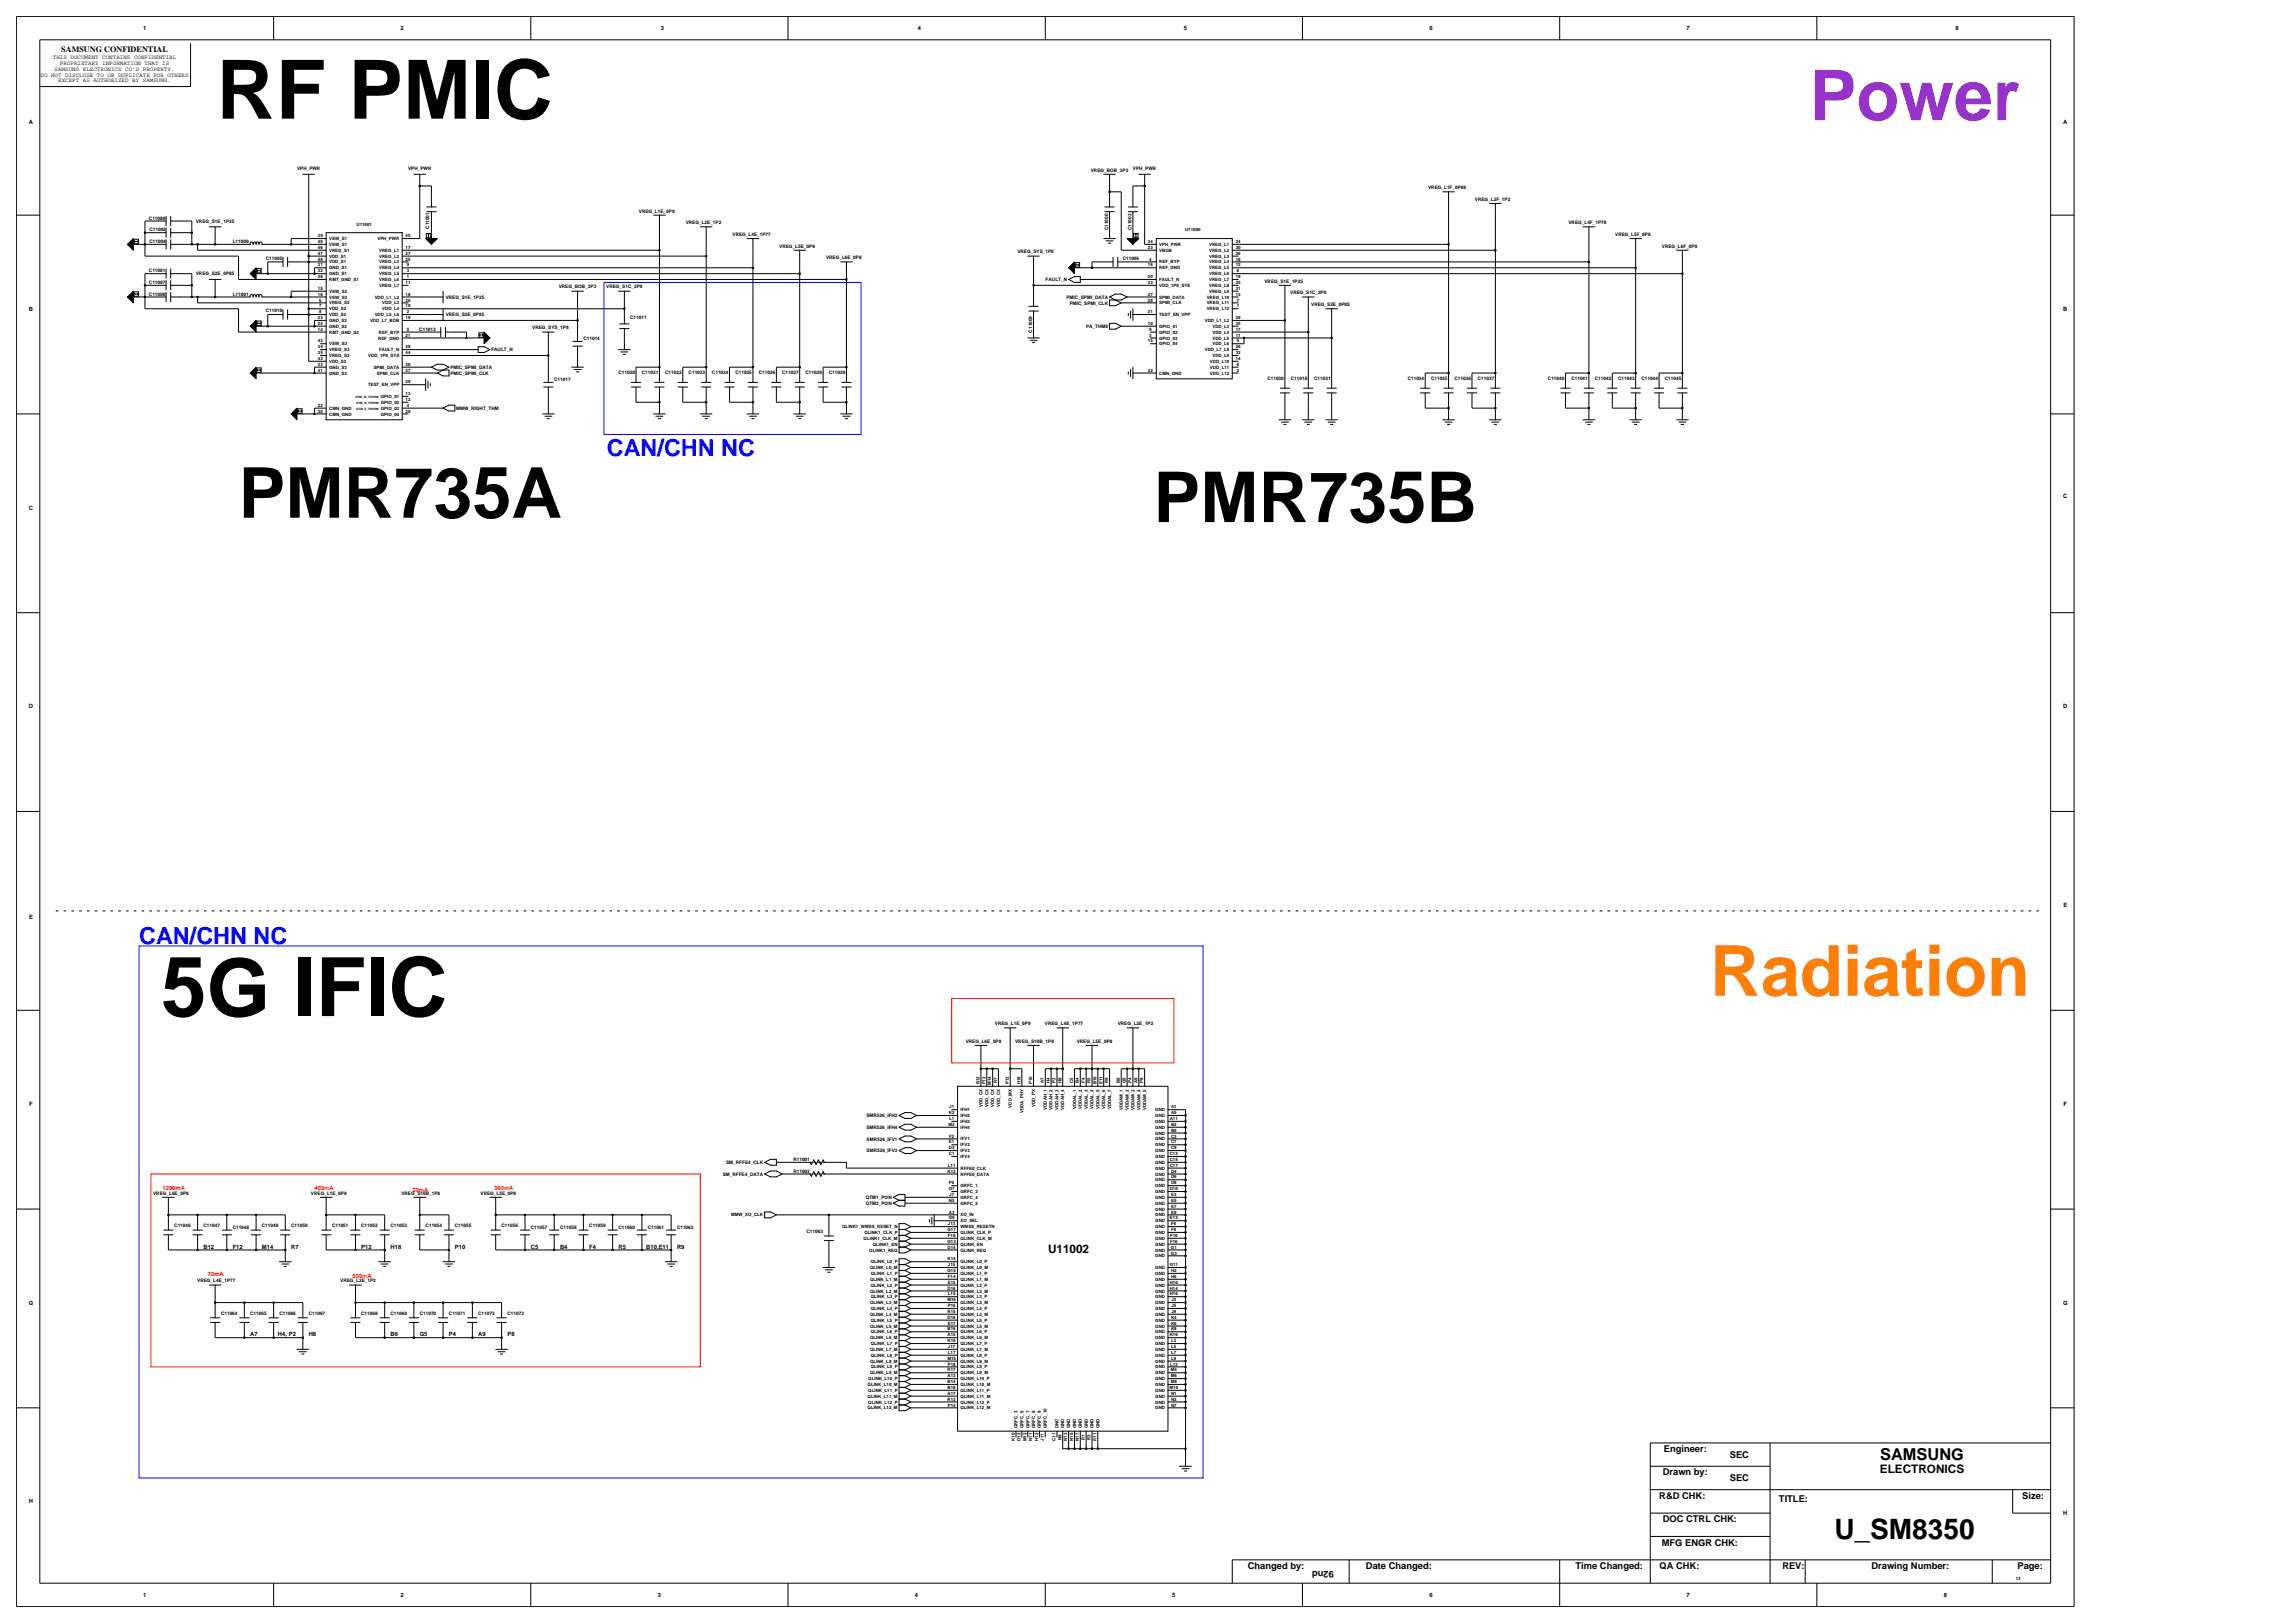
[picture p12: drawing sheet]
<svg xmlns="http://www.w3.org/2000/svg" width="420mm" height="297mm" viewBox="0 0 420 297" stroke-linecap="round" stroke-linejoin="round" font-family="sans-serif">
<defs><g id="words">
<g font-size="15">
<text x="39.6" y="21.7">RF PMIC</text>
<text x="29.5" y="185.9">5G IFIC</text>
</g>
<text font-size="12.8" fill="#9932cc" x="331.2" y="22">Power</text>
<g font-size="12.8">
<text x="43.7" y="94.7">PMR735A</text>
<text x="211.1" y="95.5">PMR735B</text>
</g>
<text font-size="12.8" fill="#ff7f00" x="313" y="182.2">Radiation</text>
<text font-size="5.1" x="335.7" y="281.7">U_SM8350</text>
<g font-size="4.3" fill="#00f">
<text x="111.1" y="83.5">CAN/CHN NC</text>
<text x="25.5" y="172.8">CAN/CHN NC</text>
</g>
<text font-size="3" x="344.1" y="267.2">SAMSUNG</text>
<g font-size="2.2">
<text x="191.8" y="229.2">U11002</text>
<text x="344" y="269.6">ELECTRONICS</text>
</g>
<g font-size="1.7">
<text x="304.3" y="270">Drawn by:</text>
<text x="304.5" y="265.7">Engineer:</text>
<text x="316.6" y="266.8">SEC</text>
<text x="303.7" y="274.3">R&amp;D CHK:</text>
<text x="316.6" y="271.1">SEC</text>
<text x="325.6" y="274.8">TITLE:</text>
<text x="370.1" y="274.3">Size:</text>
<text x="304.3" y="278.6">DOC CTRL CHK:</text>
<text x="228.4" y="287.1">Changed by:</text>
<text x="244.1" y="287.5" transform="rotate(-180 244.1 287.5)">92nd</text>
<text x="250" y="287.1">Date Changed:</text>
<text x="288.3" y="287.1">Time Changed:</text>
<text x="303.7" y="287.1">QA CHK:</text>
<text x="304.1" y="282.8">MFG ENGR CHK:</text>
<text x="326.2" y="287.1">REV:</text>
<text x="342.5" y="287.1">Drawing Number:</text>
<text x="369.2" y="287.1">Page:</text>
</g>
<text font-size="1.5" x="11.2" y="9.5">SAMSUNG CONFIDENTIAL</text>
<g font-size="1.1">
<text x="26.2" y="5.5">1</text>
<text x="73.3" y="5.5">2</text>
<text x="120.9" y="5.5">3</text>
<text x="168" y="5.5">4</text>
<text x="216.7" y="5.5">5</text>
<text x="261.6" y="5.5">6</text>
<text x="308.7" y="5.5">7</text>
<text x="357.9" y="5.5">8</text>
<text x="9.7" y="10.8">THIS DOCUMENT CONTAINS CONFIDENTIAL</text>
<text x="11" y="11.9">PROPRIETARY INFORMATION THAT IS</text>
<text x="7.4" y="14">DO NOT DISCLOSE TO OR DUPLICATE FOR OTHERS</text>
<text x="10" y="12.9">SAMSUNG ELECTRONICS CO'S PROPERTY.</text>
<text x="10.6" y="15.1">EXCEPT AS AUTHORIZED BY SAMSUNG.</text>
<text x="5.3" y="22.6">A</text>
<text x="377.6" y="22.6">A</text>
<text x="5.3" y="56.9">B</text>
<text x="377.6" y="56.9">B</text>
<text x="5.3" y="93.3">C</text>
<text x="377.6" y="91.1">C</text>
<text x="5.3" y="129.6">D</text>
<text x="377.6" y="129.6">D</text>
<text x="377.6" y="166">E</text>
<text x="5.3" y="168.1">E</text>
<text x="5.4" y="202.4">F</text>
<text x="377.6" y="202.4">F</text>
<text x="37.2" y="228.5">B12</text>
<text x="42.6" y="228.5">F12</text>
<text x="47.9" y="228.5">M14</text>
<text x="53.3" y="228.5">R7</text>
<text x="66.1" y="228.5">P12</text>
<text x="71.5" y="228.5">H18</text>
<text x="83.2" y="228.5">P10</text>
<text x="97.1" y="228.5">C5</text>
<text x="102.5" y="228.5">B4</text>
<text x="107.8" y="228.5">F4</text>
<text x="113.2" y="228.5">R5</text>
<text x="118.3" y="228.5">B10,E11</text>
<text x="123.9" y="228.5">R9</text>
<text x="5.3" y="238.7">G</text>
<text x="377.5" y="238.7">G</text>
<text x="45.8" y="244.5">A7</text>
<text x="50.9" y="244.5">H4, P2</text>
<text x="56.5" y="244.5">H8</text>
<text x="71.5" y="244.5">B6</text>
<text x="76.8" y="244.5">G5</text>
<text x="82.2" y="244.5">P4</text>
<text x="87.5" y="244.5">A9</text>
<text x="92.9" y="244.5">P8</text>
<text x="5.3" y="275.1">H</text>
<text x="377.6" y="277.3">H</text>
<text x="26.2" y="292.2">1</text>
<text x="73.3" y="292.2">2</text>
<text x="120.4" y="292.2">3</text>
<text x="167.4" y="292.2">4</text>
<text x="214.5" y="292.2">5</text>
<text x="261.6" y="292.2">6</text>
<text x="308.7" y="292.2">7</text>
<text x="355.7" y="292.2">8</text>
</g>
<g font-size="1.1" fill="#f00">
<text x="29.7" y="217.8">1200mA</text>
<text x="57.6" y="217.8">400mA</text>
<text x="75.5" y="218">20mA</text>
<text x="90.5" y="217.8">300mA</text>
<text x="38" y="233.5">70mA</text>
<text x="64.5" y="233.8">590mA</text>
</g>
<g font-size=".9">
<text x="54.4" y="31.1">VPH_PWR</text>
<text x="74.7" y="31.1">VPH_PWR</text>
<text x="199.6" y="31.4">VREG_BOB_3P3</text>
<text x="207.3" y="31.1">VPH_PWR</text>
<text x="261.4" y="34.6">VREG_L1F_0P88</text>
<text x="27.3" y="40.2">C11080</text>
<text x="35.8" y="40.8">VREG_S1E_1P25</text>
<text x="78.5" y="41.9" transform="rotate(-90 78.5 41.9)">C11001</text>
<text x="116.9" y="38.9">VREG_L1E_0P9</text>
<text x="125.5" y="41">VREG_L2E_1P2</text>
<text x="269.9" y="36.7">VREG_L2F_1P2</text>
<text x="287" y="41">VREG_L4F_1P78</text>
<text x="27.3" y="44.4">C11004</text>
<text x="27.3" y="42.3">C11002</text>
<text x="42.6" y="44.4">L11000</text>
<text x="48.7" y="47.5">C11005</text>
<text x="134.1" y="43.2">VREG_L4E_1P77</text>
<text x="142.6" y="45.3">VREG_L5E_0P8</text>
<text x="151.2" y="47.4">VREG_L6E_0P8</text>
<text x="186.2" y="46.4">VREG_SYS_1P8</text>
<text x="202.8" y="42.1" transform="rotate(-90 202.8 42.1)">C11000</text>
<text x="205.5" y="47.7">C11006</text>
<text x="207.1" y="42.1" transform="rotate(-90 207.1 42.1)">C11003</text>
<text x="295.6" y="43.2">VREG_L5F_0P8</text>
<text x="304.1" y="45.3">VREG_L6F_0P8</text>
<text x="27.3" y="51.9">C11007</text>
<text x="27.3" y="49.8">C11081</text>
<text x="35.8" y="50.4">VREG_S2E_0P85</text>
<text x="102.3" y="52.8">VREG_BOB_3P3</text>
<text x="111" y="52.8">VREG_S1C_2P0</text>
<text x="191.4" y="51.4">FAULT_N</text>
<text x="231.4" y="51.7">VREG_S1E_1P25</text>
<text x="236.1" y="53.9">VREG_S1C_2P0</text>
<text x="27.3" y="54.1">C11008</text>
<text x="42.6" y="54.1">L11001</text>
<text x="48.7" y="57.1">C11010</text>
<text x="81.6" y="57.9">VREG_S2E_0P85</text>
<text x="81.6" y="54.7">VREG_S1E_1P25</text>
<text x="115.3" y="58.4">C11011</text>
<text x="195.2" y="54.7">PMIC_SPMI_DATA</text>
<text x="195.8" y="55.7">PMIC_SPMI_CLK</text>
<text x="240" y="56">VREG_S2E_0P85</text>
<text x="76.7" y="60.5">C11013</text>
<text x="89.9" y="64.3">FAULT_N</text>
<text x="97.4" y="60.3">VREG_SYS_1P8</text>
<text x="106.8" y="62.2">C11014</text>
<text x="188.9" y="60.8" transform="rotate(-90 188.9 60.8)">C11009</text>
<text x="198.8" y="60">PA_THM0</text>
<text x="82.4" y="67.5">PMIC_SPMI_DATA</text>
<text x="82.4" y="68.6">PMIC_SPMI_CLK</text>
<text x="101.4" y="69.7">C11017</text>
<text x="113.2" y="68.5">C11020</text>
<text x="117.5" y="68.5">C11021</text>
<text x="121.7" y="68.5">C11022</text>
<text x="126" y="68.5">C11023</text>
<text x="130.3" y="68.5">C11024</text>
<text x="134.6" y="68.5">C11025</text>
<text x="138.9" y="68.5">C11026</text>
<text x="143.1" y="68.5">C11027</text>
<text x="147.4" y="68.5">C11028</text>
<text x="151.7" y="68.5">C11029</text>
<text x="231.9" y="69.6">C11030</text>
<text x="236.2" y="69.6">C11018</text>
<text x="240.5" y="69.6">C11031</text>
<text x="257.6" y="69.6">C11034</text>
<text x="261.9" y="69.6">C11035</text>
<text x="266.2" y="69.6">C11036</text>
<text x="270.5" y="69.6">C11037</text>
<text x="283.3" y="69.6">C11040</text>
<text x="287.6" y="69.6">C11041</text>
<text x="291.9" y="69.6">C11042</text>
<text x="296.1" y="69.6">C11043</text>
<text x="300.4" y="69.6">C11044</text>
<text x="304.7" y="69.6">C11045</text>
<text x="83.5" y="75">MMW_RIGHT_THM</text>
<text x="176.7" y="190.8">VREG_L6E_0P8</text>
<text x="182.1" y="187.6">VREG_L1E_0P9</text>
<text x="185.8" y="190.8">VREG_S10B_1P8</text>
<text x="191.2" y="187.6">VREG_L4E_1P77</text>
<text x="197.1" y="190.8">VREG_L5E_0P8</text>
<text x="204.6" y="187.6">VREG_L2E_1P2</text>
<text x="158.6" y="206.6">SMR526_IFH4</text>
<text x="158.6" y="204.4">SMR526_IFH2</text>
<text x="158.6" y="208.7">SMR526_IFV1</text>
<text x="132.3" y="215.1">SM_RFFE4_DATA</text>
<text x="132.9" y="213">SM_RFFE4_CLK</text>
<text x="145.2" y="214.6">R11002</text>
<text x="145.2" y="212.4">R11001</text>
<text x="158.6" y="210.8">SMR526_IFV3</text>
<text x="28" y="218.6">VREG_L6E_0P8</text>
<text x="56.9" y="218.6">VREG_L1E_0P9</text>
<text x="73.4" y="218.6">VREG_S10B_1P8</text>
<text x="87.9" y="218.6">VREG_L5E_0P8</text>
<text x="158.4" y="220.5">QTM2_PON</text>
<text x="158.4" y="219.4">QTM1_PON</text>
<text x="31.9" y="224.5">C11046</text>
<text x="37.2" y="224.5">C11047</text>
<text x="42.6" y="224.8">C11048</text>
<text x="47.9" y="224.5">C11049</text>
<text x="53.3" y="224.5">C11050</text>
<text x="60.8" y="224.5">C11051</text>
<text x="66.1" y="224.5">C11052</text>
<text x="71.5" y="224.5">C11053</text>
<text x="77.9" y="224.5">C11054</text>
<text x="83.2" y="224.5">C11055</text>
<text x="91.8" y="224.5">C11056</text>
<text x="97.1" y="224.8">C11057</text>
<text x="102.5" y="224.8">C11058</text>
<text x="107.8" y="224.5">C11059</text>
<text x="113.2" y="224.8">C11060</text>
<text x="118.5" y="224.8">C11061</text>
<text x="123.9" y="224.8">C11062</text>
<text x="147.6" y="225.6">C11063</text>
<text x="36.1" y="234.7">VREG_L4E_1P77</text>
<text x="62.3" y="234.7">VREG_L2E_1P2</text>
<text x="40.4" y="240.6">C11064</text>
<text x="45.8" y="240.6">C11065</text>
<text x="51.1" y="240.6">C11066</text>
<text x="56.5" y="240.6">C11067</text>
<text x="66.1" y="240.6">C11068</text>
<text x="71.5" y="240.6">C11069</text>
<text x="76.8" y="240.6">C11070</text>
<text x="82.2" y="240.6">C11071</text>
<text x="87.5" y="240.6">C11072</text>
<text x="92.9" y="240.6">C11073</text>
</g>
<g font-size=".8">
<text x="65.2" y="41.3">U11001</text>
<text x="58.2" y="45.6">46</text>
<text x="58.2" y="46.6">47</text>
<text x="58.2" y="47.7">48</text>
<text x="58.2" y="43.4">39</text>
<text x="58.2" y="44.5">40</text>
<text x="60.2" y="47.2">VDD_S1</text>
<text x="60.2" y="45">VSW_S1</text>
<text x="60.2" y="46.1">VREG_S1</text>
<text x="60.2" y="43.9">VSW_S1</text>
<text x="69.1" y="43.9">VPH_PWR</text>
<text x="69.4" y="47.2">VREG_L2</text>
<text x="69.4" y="46.1">VREG_L1</text>
<text x="74.2" y="43.4">45</text>
<text x="74.2" y="47.7">25</text>
<text x="74.2" y="46.6">27</text>
<text x="74.2" y="45.6">17</text>
<text x="210.1" y="44.5">34</text>
<text x="210.1" y="45.6">23</text>
<text x="210.3" y="47.7">4</text>
<text x="212.1" y="45">VPH_PWR</text>
<text x="212.1" y="46.1">VBOB</text>
<text x="216.9" y="42.3">U11000</text>
<text x="221.3" y="47.2">VREG_L3</text>
<text x="221.3" y="46.1">VREG_L2</text>
<text x="221.3" y="45">VREG_L1</text>
<text x="226.1" y="46.6">36</text>
<text x="226.1" y="45.6">30</text>
<text x="226.1" y="47.7">18</text>
<text x="226.1" y="44.5">24</text>
<text x="58.2" y="48.8">31</text>
<text x="58.2" y="49.8">32</text>
<text x="58.2" y="50.9">38</text>
<text x="58.2" y="53">15</text>
<text x="60.2" y="48.2">VDD_S1</text>
<text x="60.2" y="50.4">GND_S1</text>
<text x="60.2" y="51.4">RMT_GND_S1</text>
<text x="60.2" y="49.3">GND_S1</text>
<text x="60.2" y="53.6">VSW_S2</text>
<text x="69.4" y="49.3">VREG_L4</text>
<text x="69.4" y="48.2">VREG_L3</text>
<text x="69.4" y="50.4">VREG_L5</text>
<text x="69.4" y="52.5">VREG_L7</text>
<text x="69.4" y="51.4">VREG_L6</text>
<text x="74.2" y="52">11</text>
<text x="74.5" y="48.8">9</text>
<text x="74.5" y="49.8">3</text>
<text x="74.5" y="50.9">1</text>
<text x="210.1" y="52">33</text>
<text x="210.1" y="50.9">20</text>
<text x="210.1" y="48.8">16</text>
<text x="212.1" y="52.5">VDD_1P8_SYS</text>
<text x="212.1" y="48.2">REF_BYP</text>
<text x="212.1" y="51.4">FAULT_N</text>
<text x="212.1" y="49.3">REF_GND</text>
<text x="221.3" y="50.4">VREG_L6</text>
<text x="221.3" y="52.5">VREG_L8</text>
<text x="221.3" y="53.6">VREG_L9</text>
<text x="221.3" y="48.2">VREG_L4</text>
<text x="221.3" y="51.4">VREG_L7</text>
<text x="221.3" y="49.3">VREG_L5</text>
<text x="226.1" y="52">25</text>
<text x="226.1" y="53">31</text>
<text x="226.1" y="50.9">19</text>
<text x="226.1" y="48.8">12</text>
<text x="226.4" y="49.8">6</text>
<text x="58.2" y="59.5">24</text>
<text x="58.2" y="58.4">23</text>
<text x="58.2" y="54.1">16</text>
<text x="58.4" y="55.2">6</text>
<text x="58.4" y="56.2">7</text>
<text x="58.4" y="57.3">8</text>
<text x="60.2" y="55.7">VREG_S2</text>
<text x="60.2" y="56.8">VDD_S2</text>
<text x="60.2" y="57.8">VDD_S2</text>
<text x="60.2" y="58.9">GND_S2</text>
<text x="60.2" y="60">GND_S2</text>
<text x="60.2" y="54.6">VSW_S2</text>
<text x="67.7" y="58.9">VDD_L7_BOB</text>
<text x="68.6" y="54.6">VDD_L1_L2</text>
<text x="68.6" y="57.8">VDD_L5_L6</text>
<text x="70" y="55.7">VDD_L3</text>
<text x="70" y="56.8">VDD_L4</text>
<text x="74.2" y="55.2">26</text>
<text x="74.2" y="54.1">18</text>
<text x="74.2" y="58.4">19</text>
<text x="74.2" y="56.2">10</text>
<text x="74.5" y="57.3">2</text>
<text x="210.1" y="54.1">27</text>
<text x="210.1" y="55.2">28</text>
<text x="210.1" y="57.3">21</text>
<text x="210.1" y="59.5">10</text>
<text x="212.1" y="54.6">SPMI_DATA</text>
<text x="212.1" y="55.7">SPMI_CLK</text>
<text x="212.1" y="57.8">TEST_EN_VPP</text>
<text x="212.1" y="60">GPIO_01</text>
<text x="220.5" y="58.9">VDD_L1_L2</text>
<text x="220.8" y="55.7">VREG_L11</text>
<text x="220.8" y="54.6">VREG_L10</text>
<text x="220.8" y="56.8">VREG_L12</text>
<text x="221.9" y="60">VDD_L3</text>
<text x="226.1" y="59.5">35</text>
<text x="226.1" y="58.4">29</text>
<text x="226.1" y="54.1">13</text>
<text x="226.4" y="55.2">7</text>
<text x="226.4" y="56.2">1</text>
<text x="58.2" y="62.7">42</text>
<text x="58.2" y="65.9">43</text>
<text x="58.2" y="63.7">34</text>
<text x="58.2" y="64.8">35</text>
<text x="58.2" y="60.5">14</text>
<text x="60.2" y="63.2">VSW_S3</text>
<text x="60.2" y="64.3">VREG_S3</text>
<text x="60.2" y="65.3">VREG_S3</text>
<text x="60.2" y="61.1">RMT_GND_S2</text>
<text x="67.4" y="65.3">VDD_1P8_SYS</text>
<text x="69.2" y="62.1">REF_GND</text>
<text x="69.3" y="61.1">REF_BYP</text>
<text x="69.4" y="64.3">FAULT_N</text>
<text x="74.2" y="64.8">44</text>
<text x="74.2" y="63.7">28</text>
<text x="74.2" y="61.6">21</text>
<text x="74.5" y="60.5">5</text>
<text x="210.1" y="62.7">15</text>
<text x="210.3" y="60.5">9</text>
<text x="210.3" y="61.6">3</text>
<text x="212.1" y="61.1">GPIO_02</text>
<text x="212.1" y="62.1">GPIO_03</text>
<text x="212.1" y="63.2">GPIO_04</text>
<text x="220.5" y="64.3">VDD_L7_L8</text>
<text x="221.9" y="65.3">VDD_L9</text>
<text x="221.9" y="63.2">VDD_L6</text>
<text x="221.9" y="62.1">VDD_L5</text>
<text x="221.9" y="61.1">VDD_L4</text>
<text x="226.1" y="64.8">32</text>
<text x="226.1" y="63.7">26</text>
<text x="226.1" y="61.6">11</text>
<text x="226.1" y="65.9">14</text>
<text x="226.1" y="60.5">17</text>
<text x="226.4" y="62.7">5</text>
<text x="58.2" y="68">41</text>
<text x="58.2" y="66.9">33</text>
<text x="60.2" y="68.6">GND_S3</text>
<text x="60.2" y="66.4">VDD_S3</text>
<text x="60.2" y="67.5">GND_S3</text>
<text x="67.4" y="70.7">TEST_EN_VPP</text>
<text x="68.4" y="67.5">SPMI_DATA</text>
<text x="69" y="68.6">SPMI_CLK</text>
<text x="74.2" y="66.9">36</text>
<text x="74.2" y="68">37</text>
<text x="74.2" y="70.2">29</text>
<text x="210.1" y="68">22</text>
<text x="212.1" y="68.6">CMN_GND</text>
<text x="221.4" y="67.5">VDD_L11</text>
<text x="221.4" y="68.6">VDD_L12</text>
<text x="221.4" y="66.4">VDD_L10</text>
<text x="226.4" y="66.9">8</text>
<text x="226.4" y="68">2</text>
<text x="58.2" y="75.5">30</text>
<text x="58.2" y="74.4">22</text>
<text x="60.2" y="76">CMN_GND</text>
<text x="60.2" y="75">CMN_GND</text>
<text x="69.7" y="75">GPIO_03</text>
<text x="69.7" y="76">GPIO_04</text>
<text x="69.7" y="73.9">GPIO_02</text>
<text x="69.7" y="72.8">GPIO_01</text>
<text x="74.2" y="75.5">20</text>
<text x="74.2" y="73.4">12</text>
<text x="74.2" y="72.3">13</text>
<text x="74.5" y="74.4">4</text>
<text x="173.6" y="203.9">K2</text>
<text x="173.7" y="202.8">J1</text>
<text x="175.8" y="203.4">IFH1</text>
<text x="179.3" y="198.4" transform="rotate(-90 179.3 198.4)">B12</text>
<text x="179.8" y="202.6" transform="rotate(-90 179.8 202.6)">VDD_CX</text>
<text x="180.3" y="198.4" transform="rotate(-90 180.3 198.4)">F12</text>
<text x="180.9" y="202.6" transform="rotate(-90 180.9 202.6)">VDD_CX</text>
<text x="181.4" y="198.5" transform="rotate(-90 181.4 198.5)">M14</text>
<text x="182" y="202.6" transform="rotate(-90 182 202.6)">VDD_CX</text>
<text x="182.5" y="198.2" transform="rotate(-90 182.5 198.2)">R7</text>
<text x="183" y="202.6" transform="rotate(-90 183 202.6)">VDD_CX</text>
<text x="184.6" y="198.4" transform="rotate(-90 184.6 198.4)">P12</text>
<text x="185.2" y="202.7" transform="rotate(-90 185.2 202.7)">VDD_MX</text>
<text x="186.8" y="198.4" transform="rotate(-90 186.8 198.4)">H18</text>
<text x="187.3" y="203.7" transform="rotate(-90 187.3 203.7)">VDDA_PHY</text>
<text x="188.9" y="198.4" transform="rotate(-90 188.9 198.4)">P10</text>
<text x="189.4" y="202.5" transform="rotate(-90 189.4 202.5)">VDD_PX</text>
<text x="191" y="198.2" transform="rotate(-90 191 198.2)">A7</text>
<text x="191.6" y="203.1" transform="rotate(-90 191.6 203.1)">VDDAH_1</text>
<text x="192.1" y="198.2" transform="rotate(-90 192.1 198.2)">H4</text>
<text x="192.6" y="203.1" transform="rotate(-90 192.6 203.1)">VDDAH_2</text>
<text x="193.2" y="198.2" transform="rotate(-90 193.2 198.2)">P2</text>
<text x="193.7" y="203.1" transform="rotate(-90 193.7 203.1)">VDDAH_3</text>
<text x="194.2" y="198.2" transform="rotate(-90 194.2 198.2)">H8</text>
<text x="194.8" y="203.1" transform="rotate(-90 194.8 203.1)">VDDAH_4</text>
<text x="196.4" y="198.2" transform="rotate(-90 196.4 198.2)">C5</text>
<text x="196.9" y="203" transform="rotate(-90 196.9 203)">VDDAL_1</text>
<text x="197.5" y="198.2" transform="rotate(-90 197.5 198.2)">B4</text>
<text x="198" y="203" transform="rotate(-90 198 203)">VDDAL_2</text>
<text x="198.5" y="198.2" transform="rotate(-90 198.5 198.2)">F4</text>
<text x="199.1" y="203" transform="rotate(-90 199.1 203)">VDDAL_3</text>
<text x="199.6" y="198.2" transform="rotate(-90 199.6 198.2)">R5</text>
<text x="200.1" y="203" transform="rotate(-90 200.1 203)">VDDAL_4</text>
<text x="200.7" y="198.4" transform="rotate(-90 200.7 198.4)">B10</text>
<text x="201.2" y="203" transform="rotate(-90 201.2 203)">VDDAL_5</text>
<text x="201.7" y="198.4" transform="rotate(-90 201.7 198.4)">E11</text>
<text x="202.3" y="203" transform="rotate(-90 202.3 203)">VDDAL_6</text>
<text x="202.8" y="198.2" transform="rotate(-90 202.8 198.2)">R9</text>
<text x="203.4" y="203" transform="rotate(-90 203.4 203)">VDDAL_7</text>
<text x="205" y="198.2" transform="rotate(-90 205 198.2)">B6</text>
<text x="205.5" y="203.2" transform="rotate(-90 205.5 203.2)">VDDAM_1</text>
<text x="206" y="198.2" transform="rotate(-90 206 198.2)">G5</text>
<text x="206.6" y="203.2" transform="rotate(-90 206.6 203.2)">VDDAM_2</text>
<text x="207.1" y="198.2" transform="rotate(-90 207.1 198.2)">P4</text>
<text x="207.6" y="203.2" transform="rotate(-90 207.6 203.2)">VDDAM_3</text>
<text x="208.2" y="198.2" transform="rotate(-90 208.2 198.2)">A9</text>
<text x="208.7" y="203.2" transform="rotate(-90 208.7 203.2)">VDDAM_4</text>
<text x="209.2" y="198.2" transform="rotate(-90 209.2 198.2)">P8</text>
<text x="209.8" y="203.2" transform="rotate(-90 209.8 203.2)">VDDAM_5</text>
<text x="211.4" y="203.4">GND</text>
<text x="214.3" y="203.9">A5</text>
<text x="214.3" y="202.8">A1</text>
<text x="173.6" y="206">M2</text>
<text x="173.7" y="209.2">E1</text>
<text x="173.7" y="205">L1</text>
<text x="173.7" y="208.2">F2</text>
<text x="175.8" y="206.6">IFH4</text>
<text x="175.8" y="205.5">IFH3</text>
<text x="175.8" y="204.4">IFH2</text>
<text x="175.8" y="208.7">IFV1</text>
<text x="175.8" y="209.8">IFV2</text>
<text x="211.4" y="209.8">GND</text>
<text x="211.4" y="207.6">GND</text>
<text x="211.4" y="208.7">GND</text>
<text x="211.4" y="206.6">GND</text>
<text x="211.4" y="205.5">GND</text>
<text x="211.4" y="204.4">GND</text>
<text x="214.1" y="205">A11</text>
<text x="214.3" y="209.2">C7</text>
<text x="214.3" y="207.1">B8</text>
<text x="214.3" y="208.2">C3</text>
<text x="214.3" y="206">B2</text>
<text x="173.4" y="214.6">K12</text>
<text x="173.5" y="213.5">L11</text>
<text x="173.6" y="210.3">D2</text>
<text x="173.6" y="211.4">C1</text>
<text x="175.8" y="214">RFFE0_CLK</text>
<text x="175.8" y="215.1">RFFE0_DATA</text>
<text x="175.8" y="210.8">IFV3</text>
<text x="175.8" y="211.9">IFV4</text>
<text x="211.4" y="215.1">GND</text>
<text x="211.4" y="210.8">GND</text>
<text x="211.4" y="211.9">GND</text>
<text x="211.4" y="213">GND</text>
<text x="211.4" y="214">GND</text>
<text x="214.1" y="211.4">C13</text>
<text x="214.1" y="212.4">C15</text>
<text x="214.1" y="213.5">C17</text>
<text x="214.3" y="214.6">D4</text>
<text x="214.3" y="215.6">D6</text>
<text x="214.3" y="210.3">C9</text>
<text x="173.6" y="217.8">G7</text>
<text x="173.6" y="219.9">N5</text>
<text x="173.7" y="216.7">P6</text>
<text x="173.7" y="218.9">J7</text>
<text x="175.8" y="217.2">GRFC_1</text>
<text x="175.8" y="220.5">GRFC_5</text>
<text x="175.8" y="219.4">GRFC_4</text>
<text x="175.8" y="218.3">GRFC_2</text>
<text x="211.4" y="219.4">GND</text>
<text x="211.4" y="220.5">GND</text>
<text x="211.4" y="221.5">GND</text>
<text x="211.4" y="216.2">GND</text>
<text x="211.4" y="217.2">GND</text>
<text x="211.4" y="218.3">GND</text>
<text x="214.1" y="217.8">D10</text>
<text x="214.3" y="216.7">D8</text>
<text x="214.3" y="218.9">E3</text>
<text x="214.3" y="219.9">E5</text>
<text x="214.3" y="221">E7</text>
<text x="133.8" y="222.6">MMW_XO_CLK</text>
<text x="154.1" y="224.7">QLINK1_WMSS_RESET_N</text>
<text x="158.1" y="226.9">QLINK1_CLK_M</text>
<text x="158.2" y="225.8">QLINK1_CLK_P</text>
<text x="159.7" y="228">QLINK1_EN</text>
<text x="173.4" y="225.3">G17</text>
<text x="173.4" y="227.4">G13</text>
<text x="173.5" y="226.4">F18</text>
<text x="173.5" y="224.2">J13</text>
<text x="173.6" y="223.1">G9</text>
<text x="173.6" y="222.1">A3</text>
<text x="175.8" y="224.7">WMSS_RESETN</text>
<text x="175.8" y="225.8">QLINK_CLK_P</text>
<text x="175.8" y="223.7">XO_SEL</text>
<text x="175.8" y="226.9">QLINK_CLK_M</text>
<text x="175.8" y="228">QLINK_EN</text>
<text x="175.8" y="222.6">XO_IN</text>
<text x="211.4" y="224.7">GND</text>
<text x="211.4" y="225.8">GND</text>
<text x="211.4" y="222.6">GND</text>
<text x="211.4" y="226.9">GND</text>
<text x="211.4" y="228">GND</text>
<text x="211.4" y="223.7">GND</text>
<text x="214.1" y="223.1">E13</text>
<text x="214.1" y="226.4">F10</text>
<text x="214.1" y="227.4">F16</text>
<text x="214.3" y="222.1">E9</text>
<text x="214.4" y="224.2">F6</text>
<text x="214.4" y="225.3">F8</text>
<text x="159.1" y="229">QLINK1_REQ</text>
<text x="159.2" y="232.2">QLINK_L0_M</text>
<text x="159.4" y="233.3">QLINK_L1_P</text>
<text x="159.4" y="231.2">QLINK_L0_P</text>
<text x="173.4" y="232.8">G15</text>
<text x="173.4" y="230.6">K14</text>
<text x="173.4" y="228.5">D14</text>
<text x="173.5" y="233.8">F14</text>
<text x="173.5" y="231.7">J15</text>
<text x="175.8" y="231.2">QLINK_L0_P</text>
<text x="175.8" y="232.2">QLINK_L0_M</text>
<text x="175.8" y="233.3">QLINK_L1_P</text>
<text x="175.8" y="229">QLINK_REQ</text>
<text x="211.4" y="233.3">GND</text>
<text x="211.4" y="230.1">GND</text>
<text x="211.4" y="229">GND</text>
<text x="211.4" y="232.2">GND</text>
<text x="214.1" y="231.7">G11</text>
<text x="214.3" y="229.6">G3</text>
<text x="214.3" y="228.5">G1</text>
<text x="214.3" y="232.8">H2</text>
<text x="214.3" y="233.8">H6</text>
<text x="159.2" y="234.4">QLINK_L1_M</text>
<text x="159.2" y="238.6">QLINK_L3_M</text>
<text x="159.2" y="236.5">QLINK_L2_M</text>
<text x="159.4" y="239.7">QLINK_L4_P</text>
<text x="159.4" y="237.6">QLINK_L3_P</text>
<text x="159.4" y="235.4">QLINK_L2_P</text>
<text x="173.4" y="238.1">M16</text>
<text x="173.4" y="236">D16</text>
<text x="173.4" y="239.2">P16</text>
<text x="173.4" y="234.9">E15</text>
<text x="173.5" y="237">L15</text>
<text x="175.8" y="239.7">QLINK_L4_P</text>
<text x="175.8" y="238.6">QLINK_L3_M</text>
<text x="175.8" y="237.6">QLINK_L3_P</text>
<text x="175.8" y="234.4">QLINK_L1_M</text>
<text x="175.8" y="235.4">QLINK_L2_P</text>
<text x="175.8" y="236.5">QLINK_L2_M</text>
<text x="211.4" y="238.6">GND</text>
<text x="211.4" y="239.7">GND</text>
<text x="211.4" y="236.5">GND</text>
<text x="211.4" y="237.6">GND</text>
<text x="211.4" y="234.4">GND</text>
<text x="211.4" y="235.4">GND</text>
<text x="214.1" y="236">H14</text>
<text x="214.1" y="237">H16</text>
<text x="214.1" y="234.9">H10</text>
<text x="214.4" y="238.1">J3</text>
<text x="214.4" y="239.2">J5</text>
<text x="159.2" y="240.8">QLINK_L4_M</text>
<text x="159.2" y="245.1">QLINK_L6_M</text>
<text x="159.2" y="242.9">QLINK_L5_M</text>
<text x="159.4" y="244">QLINK_L6_P</text>
<text x="159.4" y="241.9">QLINK_L5_P</text>
<text x="173.4" y="240.3">R15</text>
<text x="173.4" y="245.6">K18</text>
<text x="173.4" y="241.3">D18</text>
<text x="173.4" y="243.5">B16</text>
<text x="173.4" y="244.5">A15</text>
<text x="173.4" y="242.4">E17</text>
<text x="175.8" y="240.8">QLINK_L4_M</text>
<text x="175.8" y="242.9">QLINK_L5_M</text>
<text x="175.8" y="241.9">QLINK_L5_P</text>
<text x="175.8" y="244">QLINK_L6_P</text>
<text x="175.8" y="245.1">QLINK_L6_M</text>
<text x="211.4" y="244">GND</text>
<text x="211.4" y="245.1">GND</text>
<text x="211.4" y="241.9">GND</text>
<text x="211.4" y="242.9">GND</text>
<text x="211.4" y="240.8">GND</text>
<text x="214.1" y="244.5">K16</text>
<text x="214.3" y="243.5">K8</text>
<text x="214.3" y="241.3">K4</text>
<text x="214.3" y="242.4">K6</text>
<text x="214.4" y="245.6">L3</text>
<text x="214.4" y="240.3">J9</text>
<text x="159.2" y="251.5">QLINK_L9_M</text>
<text x="159.2" y="247.2">QLINK_L7_M</text>
<text x="159.2" y="249.4">QLINK_L8_M</text>
<text x="159.4" y="250.4">QLINK_L9_P</text>
<text x="159.4" y="246.1">QLINK_L7_P</text>
<text x="159.4" y="248.3">QLINK_L8_P</text>
<text x="173.4" y="248.8">M18</text>
<text x="173.4" y="251">R17</text>
<text x="173.4" y="249.9">P18</text>
<text x="173.5" y="247.7">L17</text>
<text x="173.5" y="246.7">J17</text>
<text x="175.8" y="251.5">QLINK_L9_M</text>
<text x="175.8" y="250.4">QLINK_L9_P</text>
<text x="175.8" y="249.4">QLINK_L8_M</text>
<text x="175.8" y="248.3">QLINK_L8_P</text>
<text x="175.8" y="246.1">QLINK_L7_P</text>
<text x="175.8" y="247.2">QLINK_L7_M</text>
<text x="211.4" y="251.5">GND</text>
<text x="211.4" y="248.3">GND</text>
<text x="211.4" y="249.4">GND</text>
<text x="211.4" y="250.4">GND</text>
<text x="211.4" y="246.1">GND</text>
<text x="211.4" y="247.2">GND</text>
<text x="214.1" y="249.9">L13</text>
<text x="214.3" y="251">M4</text>
<text x="214.4" y="247.7">L7</text>
<text x="214.4" y="248.8">L9</text>
<text x="214.4" y="246.7">L5</text>
<text x="158.8" y="257.9">QLINK_L12_M</text>
<text x="158.8" y="255.8">QLINK_L11_M</text>
<text x="158.8" y="253.6">QLINK_L10_M</text>
<text x="158.9" y="256.8">QLINK_L12_P</text>
<text x="158.9" y="252.6">QLINK_L10_P</text>
<text x="158.9" y="254.7">QLINK_L11_P</text>
<text x="173.4" y="256.3">R13</text>
<text x="173.4" y="253.1">B14</text>
<text x="173.4" y="254.2">B18</text>
<text x="173.4" y="252">A13</text>
<text x="173.4" y="255.2">A17</text>
<text x="173.4" y="257.4">P14</text>
<text x="175.8" y="256.8">QLINK_L12_P</text>
<text x="175.8" y="257.9">QLINK_L12_M</text>
<text x="175.8" y="253.6">QLINK_L10_M</text>
<text x="175.8" y="254.7">QLINK_L11_P</text>
<text x="175.8" y="252.6">QLINK_L10_P</text>
<text x="175.8" y="255.8">QLINK_L11_M</text>
<text x="211.4" y="256.8">GND</text>
<text x="211.4" y="257.9">GND</text>
<text x="211.4" y="252.6">GND</text>
<text x="211.4" y="253.6">GND</text>
<text x="211.4" y="255.8">GND</text>
<text x="211.4" y="254.7">GND</text>
<text x="214" y="254.2">M10</text>
<text x="214.3" y="252">M6</text>
<text x="214.3" y="253.1">M8</text>
<text x="214.3" y="256.3">N3</text>
<text x="214.3" y="257.4">N7</text>
<text x="214.3" y="255.2">N1</text>
<text x="185.7" y="263.7" transform="rotate(-90 185.7 263.7)">K10</text>
<text x="186.2" y="261.4" transform="rotate(-90 186.2 261.4)">GRFC_3</text>
<text x="186.8" y="263.7" transform="rotate(-90 186.8 263.7)">D12</text>
<text x="187.3" y="261.4" transform="rotate(-90 187.3 261.4)">GRFC_6</text>
<text x="187.8" y="263.7" transform="rotate(-90 187.8 263.7)">M12</text>
<text x="188.4" y="261.4" transform="rotate(-90 188.4 261.4)">GRFC_7</text>
<text x="188.9" y="263.7" transform="rotate(-90 188.9 263.7)">N11</text>
<text x="189.4" y="261.4" transform="rotate(-90 189.4 261.4)">GRFC_8</text>
<text x="190" y="263.7" transform="rotate(-90 190 263.7)">H12</text>
<text x="190.5" y="261.4" transform="rotate(-90 190.5 261.4)">GRFC_9</text>
<text x="191" y="263.6" transform="rotate(-90 191 263.6)">J11</text>
<text x="191.6" y="261.4" transform="rotate(-90 191.6 261.4)">GRFC_10</text>
<text x="193.2" y="263.7" transform="rotate(-90 193.2 263.7)">C11</text>
<text x="193.7" y="261.4" transform="rotate(-90 193.7 261.4)">DNC</text>
<text x="194.2" y="263.5" transform="rotate(-90 194.2 263.5)">N9</text>
<text x="194.8" y="261.4" transform="rotate(-90 194.8 261.4)">GND</text>
<text x="195.3" y="263.7" transform="rotate(-90 195.3 263.7)">N13</text>
<text x="195.9" y="261.4" transform="rotate(-90 195.9 261.4)">GND</text>
<text x="196.4" y="263.7" transform="rotate(-90 196.4 263.7)">N15</text>
<text x="196.9" y="261.4" transform="rotate(-90 196.9 261.4)">GND</text>
<text x="197.5" y="263.7" transform="rotate(-90 197.5 263.7)">N17</text>
<text x="198" y="261.4" transform="rotate(-90 198 261.4)">GND</text>
<text x="198.5" y="263.5" transform="rotate(-90 198.5 263.5)">R1</text>
<text x="199.1" y="261.4" transform="rotate(-90 199.1 261.4)">GND</text>
<text x="199.6" y="263.5" transform="rotate(-90 199.6 263.5)">R3</text>
<text x="200.1" y="261.4" transform="rotate(-90 200.1 261.4)">GND</text>
<text x="200.7" y="263.7" transform="rotate(-90 200.7 263.7)">R11</text>
<text x="201.2" y="261.4" transform="rotate(-90 201.2 261.4)">GND</text>
<text x="368.9" y="289.2">13</text>
</g>
<g font-size=".5">
<text x="65" y="72.8">QTM_W_THERM</text>
<text x="65.2" y="73.9">QTM_N_THERM</text>
<text x="65.2" y="74.9">QTM_E_THERM</text>
</g>
</g></defs>
<!-- layer: MFD Layer /idea/tmp/Extended-Print.hanvit.kang.sheet11.mfd -->
<g fill="none" stroke="#000" stroke-width=".18">
<path d="M3 3h376.6v291h-376.6zM7.3 7.3h368v282.4h-368zM34.9 7.9v7.9h-27.6M50.1 3v4.3M97.1 3v4.3M144.2 3v4.3M191.3 3v4.3M238.4 3v4.3M285.4 3v4.3M332.5 3v4.3M3 39.4h4.3M30.4 39.6v1.7"/>
<path d="M31.2 39.6v1.7M55.4 31.9h2.2M56.5 31.9v34.2h3.2M75.7 31.9h2.2M76.8 31.9v11.8h-3.2M76.8 34h2.2v3.9M78.1 37.9h1.7M78.1 38.7h1.7M79 38.7v5M119.6 39.4h2.1M120.7 39.4v30.6M202 31.9h2.1"/>
<path d="M202.2 37.9h1.7M202.2 38.7h1.7M203.1 31.9v6M203.1 38.7v5M203.1 35.1h2.1v10.7h6.4M206.5 37.9h1.7M206.5 38.7h1.7M207.3 38.7v5M208.4 31.9h2.1M209.5 34h-2.2v3.9M209.5 31.9v12.8h2.1M264 35.1h2.2"/>
<path d="M265.1 35.1v35.9M272.6 37.2h2.1M273.7 37.2v33.8M375.3 39.4h4.3M24.4 44.7h6M24.4 54.3h6M24.5 43.8h.8v.8h-.8zM24.5 53.4h.8v.8h-.8zM24.7 44v.3M24.7 53.7v.2M24.7 44.2h.5M24.7 53.8h.5"/>
<path d="M25.2 44v.3M25.2 53.7v.2M26.5 42.6h3.9M26.5 52.2h3.9M30.4 41.7v1.7M30.4 43.9v1.7M30.4 49.2v1.7M30.4 51.3v1.8M30.4 53.5v1.7M30.4 40.4h-3.9v6.5h17.2v4.2h16M30.4 50.1h-3.9v6.4h17.2v4.3h16M31.2 42.6h3.9"/>
<path d="M31.2 41.7v1.7M31.2 43.9v1.7M31.2 49.2v1.7M31.2 51.3v1.8M31.2 53.5v1.7M31.2 52.2h3.9M31.2 50.1h3.9v4.2M31.2 40.4h3.9v4.3M36.2 44.7v1.1h23.5M36.2 54.3v1.1h23.5M38.3 51.1h2.1M38.3 41.5h2.1"/>
<path d="M39.4 41.5v3.2M39.4 51.1v3.2M46.3 54.3a.3 .3 0 0 0-.2-.4 .3 .3 0 0 0-.3 .4h-14.6M46.3 44.7a.3 .3 0 0 0-.2-.4 .3 .3 0 0 0-.3 .4h-14.6M46.3 54.3a.3 .3 0 0 1 .3-.4 .3 .3 0 0 1 .3 .4M46.3 44.7a.3 .3 0 0 1 .3-.4 .3 .3 0 0 1 .3 .4M46.9 54.3a.3 .3 0 0 1 .2-.4 .3 .3 0 0 1 .3 .4 .3 .3 0 0 1 .3-.4 .3 .3 0 0 1 .2 .4h11.8M46.9 44.7a.3 .3 0 0 1 .2-.4 .3 .3 0 0 1 .3 .4 .3 .3 0 0 1 .3-.4 .3 .3 0 0 1 .2 .4h11.8M46.9 50.1h12.8M46.9 59.7h12.8M47 49.1h.8v.8h-.8zM47 58.8h.8v.8h-.8z"/>
<path d="M47.1 49.4v.3M47.1 59v.3M47.1 49.5h.6M47.1 59.2h.6M47.7 49.4v.3M47.7 59v.3M51.8 47.9h-2.8v2.2M51.8 47.1v1.7M51.8 56.7v1.7M51.8 57.6h-2.8v2.1M52.6 47.9h7.1M52.6 47.1v1.7"/>
<path d="M52.6 56.7v1.7M52.6 57.6h7.1M56.5 46.9h3.2M56.5 56.5h3.2M59.7 42.6h13.9v34.2h-13.9zM59.7 53.3h-6.4v1M59.7 43.7h-6.4v1M59.7 49h-2.1v1.1M59.7 58.6h-2.1v1.1M73.6 54.3h7.5M73.6 47.9h1.1M73.6 51.1h81.3"/>
<path d="M73.6 52.2h1.1M73.6 50.1h72.7M73.6 57.6h7.5M73.6 45.8h47.1M73.6 46.9h55.6M73.6 49h64.2M73.6 55.4h1.1M73.6 56.5h40.7M73.6 58.6h32.1M78 42.7h.8v.8h-.8zM78.3 42.8h.2M78.3 43.4h.2"/>
<path d="M78.4 42.8v.6M80.7 59.9v1.7M81.1 53.3v2.1M81.1 56.5v2.1M81.5 59.9v1.7M104.6 53.3h2.2M105.7 53.3v9.2M113.2 53.3h2.1M113.4 59.3h1.7M114.3 53.3v6M128.2 41.5h2.1M129.2 41.5v28.5"/>
<path d="M136.7 43.7h2.2M137.8 43.7v26.3M145.3 45.8h2.1M146.3 45.8v24.2M153.8 47.9h2.2M154.9 47.9v22.1M188.1 46.9h2.1M188.3 56.1h1.7M188.3 56.9h1.7M189.1 46.9v9.2M189.1 56.9v4.9M189.1 52.2h22.5"/>
<path d="M195.6 51.1l1-.5h1.1v1.1h-1.1zM196.6 49h15M196.8 48.1h.8v.8h-.8zM196.9 48.3v.3M196.9 48.5h.5M197.4 48.3v.3M197.7 51.1h13.9M202 43.7h2.1M202.4 44.1h1.3M202.8 44.5h.5M203.1 59.2h1l1.1 .5-1.1 .5h-1zM203.7 47.9h-3.9v1.1"/>
<path d="M203.7 47.1v1.7M204.6 47.9h7M204.6 47.1v1.7M205.2 55.4h6.4M205.2 59.7h6.4M206.3 54.3l-1.1 .6h-2.1v1.1h1l1.1-.6M206.3 54.3h5.3M206.3 54.3l-1.1-.5h-1.1l-1 .5 2.1 1.1M206.5 57.3v.5M206.9 56.9v1.3M207.3 56.5v2.1M207.3 57.6h4.3"/>
<path d="M207.5 42.7h.8v.8h-.8zM207.7 42.8h.3M207.7 43.4h.3M207.9 42.8v.6M211.6 43.7h13.9v25.6h-13.9zM225.5 44.7h39.6M225.5 54.3h1.1M225.5 47.9h65.3M225.5 51.1h1.1M225.5 52.2h1.1M225.5 50.1h82.4M225.5 53.3h1.1"/>
<path d="M225.5 45.8h48.2M225.5 46.9h1.1M225.5 49h73.8M225.5 55.4h1.1M225.5 56.5h1.1M225.5 58.6h9.6M225.5 59.7h1.1M234.1 52.2h2.1M235.1 52.2v18.8M238.4 54.3h2.1M239.4 54.3v16.7M242.6 56.5h2.2"/>
<path d="M243.7 56.5v14.5M289.7 41.5h2.2M290.8 41.5v29.5M298.3 43.7h2.1M299.3 43.7v27.3M306.8 45.8h2.2M307.9 45.8v25.2M3 75.7h4.3M46.9 68.3h12.8M47 67.3h.8v.8h-.8zM47.1 67.6v.3M47.1 67.7h.6"/>
<path d="M47.7 67.6v.3M54.3 75.7h5.4M54.5 74.8h.8v.8h-.8zM54.6 75.2h.6M54.6 75.1v.2M55.2 75.1v.2M58.6 62.9h1.1M58.6 64h1.1M58.6 65.1h1.1M59.7 67.2h-2.1v1.1M59.7 74.7h-2.1v1M73.6 68.3h6.4"/>
<path d="M73.6 67.2h5.4M73.6 75.7h1.1M73.6 60.8h7.1M73.6 64h13.9M73.6 65.1h26.7M73.6 61.8h15M73.6 70.4h4.3M73.6 72.5h1.1M73.6 73.6h1.1M73.6 74.7h7.5M77.9 69.3v2.2M78.3 69.8v1.2"/>
<path d="M78.7 70.2v.4M79 67.2l1 .5h2.2v1.1h-1.1l-1.1-.5M79 67.2l1-.5h1.1l1.1 .5-2.2 1.1M81.1 74.7l1.1-.6h1v1.1h-1zM81.5 60.8h3.9v1M87.5 63.4h1.1l1.1 .6-1.1 .5h-1.1zM87.6 60.9h.8v.8h-.8zM87.8 61.2v.2M87.8 61.3h.5M88.3 61.2v.2M99.3 75.7h2.1M99.3 60.8h2.1"/>
<path d="M99.5 70.8h1.7M99.5 70h1.7M99.7 76.2h1.3M100.1 76.6h.5M100.3 60.8v9.2M100.3 70.8v4.9M104.6 67.2h2.2M104.8 62.5h1.8M104.8 63.3h1.8M105.1 67.6h1.2M105.5 68.1h.4M105.7 63.3v3.9"/>
<path d="M113.2 64h2.1M113.4 60.1h1.7M113.6 64.4h1.3M114.1 64.8h.4M114.3 60.1v3.9M115.5 70.8h1.7M115.5 70h1.7M116.4 70.8v2.8h4.3M119.6 75.7h2.1M119.8 70.8h1.7M119.8 70h1.7M120 76.2h1.3"/>
<path d="M120.5 76.6h.4M120.7 67.2h-4.3v2.8M120.7 70.8v4.9M124.1 70.8h1.7M124.1 70h1.7M125 70.8v2.8h4.2M128.2 75.7h2.1M128.4 70.8h1.7M128.4 70h1.7M128.6 76.2h1.3M129 76.6h.5M129.2 67.2h-4.2v2.8"/>
<path d="M129.2 70.8v4.9M132.7 70.8h1.7M132.7 70h1.7M133.5 70.8v2.8h4.3M136.7 75.7h2.2M136.9 70.8h1.7M136.9 70h1.7M137.2 76.2h1.2M137.6 76.6h.4M137.8 67.2h-4.3v2.8M137.8 70.8v4.9M141.2 70.8h1.7"/>
<path d="M141.2 70h1.7M142.1 70.8v2.8h4.2M145.3 75.7h2.1M145.5 70.8h1.7M145.5 70h1.7M145.7 76.2h1.3M146.1 76.6h.5M146.3 67.2h-4.2v2.8M146.3 70.8v4.9M149.8 70.8h1.7M149.8 70h1.7M150.6 70.8v2.8h4.3"/>
<path d="M153.8 75.7h2.2M154.1 70.8h1.7M154.1 70h1.7M154.3 76.2h1.3M154.7 76.6h.4M154.9 67.2h-4.3v2.8M154.9 70.8v4.9M188.1 61.8h2.1M188.5 62.3h1.3M188.9 62.7h.5M206.5 68.1v.4M206.9 67.6v1.3"/>
<path d="M207.3 67.2v2.1M207.3 68.3h4.3M210.5 60.8h1.1M210.5 62.9h1.1M210.5 61.8h1.1M225.5 68.3h1.1M225.5 67.2h1.1M225.5 60.8h13.9M225.5 64h1.1M225.5 65.1h1.1M225.5 66.1h1.1M225.5 61.8h18.2"/>
<path d="M227.7 61.8v1.1h-2.2M234.1 76.8h2.1M234.3 71.9h1.7M234.3 71h1.7M234.5 77.2h1.3M234.9 77.7h.5M235.1 71.9v4.9M238.4 76.8h2.1M238.6 71.9h1.7M238.6 71h1.7M238.8 77.2h1.3M239.2 77.7h.4"/>
<path d="M239.4 71.9v4.9M242.6 76.8h2.2M242.9 71.9h1.7M242.9 71h1.7M243.1 77.2h1.3M243.5 77.7h.4M243.7 71.9v4.9M260 71.9h1.7M260 71h1.7M260.8 71.9v2.8h4.3M264 76.8h2.2M264.2 71.9h1.8"/>
<path d="M264.2 71h1.8M264.5 77.2h1.2M264.9 77.7h.4M265.1 68.3h-4.3v2.7M265.1 71.9v4.9M268.5 71.9h1.7M268.5 71h1.7M269.4 71.9v2.8h4.3M272.6 76.8h2.1M272.8 71.9h1.7M272.8 71h1.7M273 77.2h1.3"/>
<path d="M273.4 77.7h.5M273.7 68.3h-4.3v2.7M273.7 71.9v4.9M285.6 71.9h1.8M285.6 71h1.8M286.5 71.9v2.8h4.3M289.7 76.8h2.2M289.9 71.9h1.7M289.9 71h1.7M290.1 77.2h1.3M290.6 77.7h.4M290.8 68.3h-4.3v2.7"/>
<path d="M290.8 71.9v4.9M294.2 71.9h1.7M294.2 71h1.7M295.1 71.9v2.8h4.2M298.3 76.8h2.1M298.5 71.9h1.7M298.5 71h1.7M298.7 77.2h1.3M299.1 77.7h.4M299.3 68.3h-4.2v2.7M299.3 71.9v4.9M302.8 71.9h1.7"/>
<path d="M302.8 71h1.7M303.6 71.9v2.8h4.3M306.8 76.8h2.2M307 71.9h1.8M307 71h1.8M307.3 77.2h1.2M307.7 77.7h.4M307.9 68.3h-4.3v2.7M307.9 71.9v4.9M375.3 75.7h4.3M3 112.1h4.3M375.3 112.1h4.3"/>
<path d="M3 148.5h4.3M375.3 148.5h4.3M3 184.9h4.3M175.2 198.8h38.5v63.1h-38.5zM175.2 198.8h.1M178.5 191.3h2.1M179.5 191.3v7.5M179.5 195.6h3.2v3.2M180.6 195.6v3.2M181.7 195.6v3.2M183.8 188.1h2.1M184.9 188.1v10.7"/>
<path d="M184.9 195.6h2.1v3.2M188.1 191.3h2.1M189.1 191.3v7.5M192.4 195.6v3.2M193.4 195.6v3.2M193.4 188.1h2.2M194.5 195.6h-3.2v3.2M194.5 188.1v10.7M196.6 198.8v-3.2h6.5v3.2M197.7 195.6v3.2M198.8 195.6v3.2M198.8 191.3h2.1"/>
<path d="M199.8 191.3v7.5M200.9 195.6v3.2M202 195.6v3.2M205.2 198.8v-3.2h4.3v3.2M206.3 195.6v3.2M206.3 188.1h2.1M207.3 188.1v10.7M208.4 195.6v3.2M375.3 184.9h4.3M29.7 219.1h2.2M30.8 219.1v6M58.6 219.1h2.2"/>
<path d="M59.7 219.1v6M75.7 219.1h2.2M76.8 219.1v6M89.7 219.1h2.1M90.7 219.1v6M139.9 214.8l1.1-.5h1.1l1 .5-1 .6h-1.1zM139.9 212.7l1.1-.6h1.1v1.1h-1.1zM142.1 212.7h6.4M143.1 214.8h5.4M148.3 212.7l.2 .4 .4-.9 .4 .9 .5-.9 .4 .9 .4-.9 .2 .5M148.3 214.8l.2 .4 .4-.8 .4 .8 .5-.8 .4 .8 .4-.8 .2 .4M148.9 214.8h.4"/>
<path d="M148.9 212.7h.4M149.8 214.8h.4M149.8 212.7h.4M150.6 212.7h4.3v1h20.3M150.6 214.8h24.6M163.5 219.1l1-.5h1.1v2.1h-1.1l-1-.5 1-.6zM164.5 204.1l1.1-.5h1.1l1 .5-1 .6h-1.1zM164.5 208.4l1.1-.5h1.1l1 .5-1 .5h-1.1zM164.5 210.5l1.1-.5h1.1l1 .5-1 .6h-1.1zM164.5 206.3l1.1-.6h1.1l1 .6-1 .5h-1.1zM164.5 219.6h1.1M165.6 219.1h9.6"/>
<path d="M167.7 204.1h7.5M167.7 206.3h7.5M167.7 208.4h7.5M167.7 210.5h7.5M174.2 203.1h1M174.2 205.2h1M174.2 209.5h1M174.2 211.6h1M174.2 217h1M174.2 218h1M213.7 219.1h3.3M213.7 203.1h3.3v65.2"/>
<path d="M213.7 204.1h3.3M213.7 205.2h3.3M213.7 206.3h3.3M213.7 208.4h3.3M213.7 209.5h3.3M213.7 210.5h3.3M213.7 211.6h3.3M213.7 213.7h3.3M213.7 214.8h3.3M213.7 217h3.3M213.7 218h3.3M213.7 207.3h3.3"/>
<path d="M213.7 212.7h3.3M213.7 215.9h3.3M3 221.2h4.3M30 226h1.7M30 225.1h1.7M30.8 226v2.7h21.4M30.8 222.3h21.4v2.8M35.3 226h1.7M35.3 225.1h1.7M36.2 222.3v2.8M36.2 226v2.7M38.3 235.1h2.1"/>
<path d="M39.4 238.4h16v2.7M39.4 235.1v6M40.7 226h1.7M40.7 225.1h1.7M41.5 222.3v2.8M41.5 226v2.7M44.7 238.4v2.7M46 226h1.7M46 225.1h1.7M46.9 222.3v2.8M46.9 226v2.7M50.1 238.4v2.7"/>
<path d="M51.1 230.9h2.2M51.3 226h1.8M51.3 225.1h1.8M51.6 231.3h1.2M52 231.7h.4M52.2 226v4.9M58.8 226h1.8M58.8 225.1h1.8M59.7 226v2.7h10.7M59.7 222.3h10.7v2.8M64 235.1h2.1M64.2 226h1.7"/>
<path d="M64.2 225.1h1.7M65.1 222.3v2.8M65.1 226v2.7M65.1 235.1v6M65.1 238.4h26.7v2.7M69.3 230.9h2.2M69.5 226h1.8M69.5 225.1h1.8M69.8 231.3h1.2M70.2 231.7h.4M70.4 226v4.9M70.4 238.4v2.7"/>
<path d="M75.7 238.4v2.7M76 226h1.7M76 225.1h1.7M76.8 226v2.7h5.4M76.8 222.3h5.4v2.8M81.1 230.9h2.1M81.1 238.4v2.7M81.3 226h1.7M81.3 225.1h1.7M81.5 231.3h1.3M82 231.7h.4M82.2 226v4.9"/>
<path d="M86.4 238.4v2.7M89.9 226h1.7M89.9 225.1h1.7M90.7 226v2.7h32.1M90.7 222.3h32.1v2.8M95.2 226h1.7M95.2 225.1h1.7M96.1 222.3v2.8M96.1 226v2.7M100.6 226h1.7M100.6 225.1h1.7M101.4 222.3v2.8"/>
<path d="M101.4 226v2.7M105.9 226h1.7M105.9 225.1h1.7M106.8 222.3v2.8M106.8 226v2.7M111.3 226h1.7M111.3 225.1h1.7M112.1 222.3v2.8M112.1 226v2.7M116.6 226h1.7M116.6 225.1h1.7M117.5 222.3v2.8"/>
<path d="M117.5 226v2.7M121.7 230.9h2.2M122 226h1.7M122 225.1h1.7M122.2 231.3h1.3M122.6 231.7h.4M122.8 226v4.9M139.9 221.8h1.1l1.1 .5-1.1 .5h-1.1zM142.1 222.3h33.1M150.6 231.9h2.2M150.8 227h1.8M150.8 226.2h1.8"/>
<path d="M151.1 232.4h1.2M151.5 232.8h.4M151.7 222.3v3.9M151.7 227v4.9M164.5 237.8h1.1M164.5 236.7h1.1M164.5 240h1.1M164.5 238.9h1.1M164.5 225h1.1M164.5 228.2h1.1M164.5 227.1h1.1M164.5 226.1h1.1"/>
<path d="M164.5 232.5h1.1M164.5 231.4h1.1M164.5 234.6h1.1M164.5 233.5h1.1M164.5 235.7h1.1M165.6 236.7l1.1 .6M165.6 240l1.1 .5M165.6 238.9l1.1 .5M165.6 220.2h9.6M165.6 228.2l1.1 .5M165.6 227.1l1.1 .6M165.6 226.1l1.1 .5"/>
<path d="M165.6 225l1.1 .5M165.6 231.4l1.1 .5M165.6 233.5l1.1 .6M165.6 232.5l1.1 .5M165.6 235.7l1.1 .5M165.6 234.6l1.1 .5M165.6 237.8l1.1 .6M166.7 224.5l-1.1-.6h-1.1v5.4h1.1l1.1-.6M166.7 230.9l-1.1-.6h-1.1v27.8h1.1l1.1-.5M166.7 237.3l-1.1 .5M166.7 239.4l-1.1 .6M166.7 230.9h8.5"/>
<path d="M166.7 231.9h8.5M166.7 224.5l-1.1 .5M166.7 224.5h8.5M166.7 227.7h8.5M166.7 228.7h8.5M166.7 233h8.5M166.7 234.1h8.5M166.7 235.1h8.5M166.7 236.2h8.5M166.7 225.5h8.5M166.7 226.6h8.5M166.7 237.3h8.5"/>
<path d="M166.7 238.4h8.5M166.7 239.4h8.5M166.7 227.7l-1.1 .5M166.7 226.6l-1.1 .5M166.7 225.5l-1.1 .6M166.7 231.9l-1.1 .6M166.7 230.9l-1.1 .5M166.7 234.1l-1.1 .5M166.7 233l-1.1 .5M166.7 236.2l-1.1 .5M166.7 235.1l-1.1 .6M166.7 238.4l-1.1 .5"/>
<path d="M170.1 223.2v.4M170.5 222.7v1.3M171 222.3v2.2M171 223.4h4.2M213.7 231.9h3.3M213.7 223.4h3.3M213.7 220.2h3.3M213.7 222.3h3.3M213.7 224.5h3.3M213.7 227.7h3.3M213.7 228.7h3.3M213.7 233h3.3"/>
<path d="M213.7 234.1h3.3M213.7 235.1h3.3M213.7 236.2h3.3M213.7 225.5h3.3M213.7 226.6h3.3M213.7 237.3h3.3M213.7 238.4h3.3M213.7 239.4h3.3M213.7 221.2h3.3M213.7 229.8h3.3M375.3 221.2h4.3M3 257.6h4.3"/>
<path d="M38.5 242h1.7M38.5 241.1h1.7M39.4 242v2.8h16M43.9 242h1.7M43.9 241.1h1.7M44.7 242v2.8M49.2 242h1.7M49.2 241.1h1.7M50.1 242v2.8M54.3 246.9h2.2M54.6 242h1.7M54.6 241.1h1.7"/>
<path d="M54.8 247.4h1.3M55.2 247.8h.4M55.4 242v4.9M64.2 242h1.7M64.2 241.1h1.7M65.1 242v2.8h26.7M69.5 242h1.8M69.5 241.1h1.8M70.4 242v2.8M74.9 242h1.7M74.9 241.1h1.7M75.7 242v2.8"/>
<path d="M80.2 242h1.8M80.2 241.1h1.8M81.1 242v2.8M85.6 242h1.7M85.6 241.1h1.7M86.4 242v2.8M90.7 246.9h2.2M90.9 242h1.8M90.9 241.1h1.8M91.2 247.4h1.2M91.6 247.8h.4M91.8 242v4.9"/>
<path d="M164.5 241h1.1M164.5 243.2h1.1M164.5 242.1h1.1M164.5 245.3h1.1M164.5 244.2h1.1M164.5 247.5h1.1M164.5 246.4h1.1M164.5 254.9h1.1M164.5 253.9h1.1M164.5 257.1h1.1M164.5 256h1.1M164.5 249.6h1.1"/>
<path d="M164.5 248.5h1.1M164.5 251.7h1.1M164.5 250.7h1.1M164.5 252.8h1.1M165.6 242.1l1.1 .5M165.6 241l1.1 .6M165.6 244.2l1.1 .6M165.6 243.2l1.1 .5M165.6 246.4l1.1 .5M165.6 253.9l1.1 .5M165.6 257.1l1.1 .5M165.6 256l1.1 .5"/>
<path d="M165.6 245.3l1.1 .6M165.6 248.5l1.1 .6M165.6 247.5l1.1 .5M165.6 250.7l1.1 .5M165.6 249.6l1.1 .5M165.6 252.8l1.1 .5M165.6 251.7l1.1 .6M165.6 254.9l1.1 .6M166.7 240.5l-1.1 .5M166.7 242.6l-1.1 .6M166.7 241.6l-1.1 .5M166.7 244.8l-1.1 .5"/>
<path d="M166.7 243.7l-1.1 .5M166.7 246.9l-1.1 .6M166.7 254.4l-1.1 .5M166.7 256.5l-1.1 .6M166.7 245.9h8.5M166.7 246.9h8.5M166.7 248h8.5M166.7 249.1h8.5M166.7 250.1h8.5M166.7 251.2h8.5M166.7 240.5h8.5M166.7 252.3h8.5"/>
<path d="M166.7 241.6h8.5M166.7 253.3h8.5M166.7 242.6h8.5M166.7 254.4h8.5M166.7 243.7h8.5M166.7 255.5h8.5M166.7 244.8h8.5M166.7 256.5h8.5M166.7 257.6h8.5M166.7 245.9l-1.1 .5M166.7 249.1l-1.1 .5M166.7 248l-1.1 .5"/>
<path d="M166.7 251.2l-1.1 .5M166.7 250.1l-1.1 .6M166.7 253.3l-1.1 .6M166.7 252.3l-1.1 .5M166.7 255.5l-1.1 .5M213.7 245.9h3.3M213.7 246.9h3.3M213.7 248h3.3M213.7 249.1h3.3M213.7 250.1h3.3M213.7 251.2h3.3M213.7 240.5h3.3"/>
<path d="M213.7 252.3h3.3M213.7 241.6h3.3M213.7 253.3h3.3M213.7 242.6h3.3M213.7 254.4h3.3M213.7 243.7h3.3M213.7 255.5h3.3M213.7 244.8h3.3M213.7 256.5h3.3M213.7 257.6h3.3M375.3 257.6h4.3M185.9 261.9v1.1"/>
<path d="M187 261.9v1.1M188.1 261.9v1.1M189.1 261.9v1.1M190.2 261.9v1.1M191.3 261.9v1.1M193.4 261.9v1.1M194.5 261.9v3.2h22.5M195.6 261.9v3.2M196.6 261.9v3.2M197.7 261.9v3.2M198.8 261.9v3.2M199.8 261.9v3.2"/>
<path d="M200.9 261.9v3.2M215.9 268.3h2.1M216.3 268.7h1.3M216.7 269.2h.5M302 268.3h21.9M302 272.6h73.3M302 276.9h21.9M323.9 264v25.7M368.3 272.6v4.3h7M375.3 264h-73.3v25.7M50.1 289.7v4.3M97.1 289.7v4.3"/>
<path d="M144.2 289.7v4.3M191.3 289.7v4.3M238.4 289.7v4.3M246.9 285.4v4.3M285.4 285.4v8.6M302 281.1h21.9M330.4 285.4v4.3M332.5 289.7v4.3M364.6 285.4v4.3M375.3 285.4h-149.8v4.3"/>
</g>
<g fill="#000" stroke="#000" stroke-width=".18">
<path d="M76.7 33.9h.2v.2h-.2z" fill-rule="evenodd"/>
<path d="M203 35h.2v.2h-.2z" fill-rule="evenodd"/>
<path d="M209.4 33.9h.2v.2h-.2z" fill-rule="evenodd"/>
<path d="M23.3 44.7l1.1-1v2.1z" fill-rule="evenodd"/>
<path d="M23.3 54.3l1.1-1v2.1z" fill-rule="evenodd"/>
<path d="M26.4 54.2h.2v.3h-.2z" fill-rule="evenodd"/>
<path d="M26.4 52.1h.2v.2h-.2z" fill-rule="evenodd"/>
<path d="M26.4 44.6h.2v.2h-.2z" fill-rule="evenodd"/>
<path d="M26.4 42.5h.2v.2h-.2z" fill-rule="evenodd"/>
<path d="M35 54.2h.2v.3h-.2z" fill-rule="evenodd"/>
<path d="M35 52.1h.2v.2h-.2z" fill-rule="evenodd"/>
<path d="M35 44.6h.2v.2h-.2z" fill-rule="evenodd"/>
<path d="M35 42.5h.2v.2h-.2z" fill-rule="evenodd"/>
<path d="M36.1 54.2h.2v.3h-.2z" fill-rule="evenodd"/>
<path d="M36.1 44.6h.2v.2h-.2z" fill-rule="evenodd"/>
<path d="M39.3 54.2h.2v.3h-.2z" fill-rule="evenodd"/>
<path d="M39.3 44.6h.2v.2h-.2z" fill-rule="evenodd"/>
<path d="M46.9 49v2.1l-1.1-1z" fill-rule="evenodd"/>
<path d="M45.8 59.7l1.1-1.1v2.2z" fill-rule="evenodd"/>
<path d="M48.9 59.6h.2v.2h-.2z" fill-rule="evenodd"/>
<path d="M48.9 50h.2v.2h-.2z" fill-rule="evenodd"/>
<path d="M53.2 54.2h.2v.3h-.2z" fill-rule="evenodd"/>
<path d="M53.2 44.6h.2v.2h-.2z" fill-rule="evenodd"/>
<path d="M56.4 57.4h.2v.3h-.2z" fill-rule="evenodd"/>
<path d="M56.4 56.4h.2v.2h-.2z" fill-rule="evenodd"/>
<path d="M56.4 47.8h.2v.2h-.2z" fill-rule="evenodd"/>
<path d="M56.4 46.8h.2v.2h-.2z" fill-rule="evenodd"/>
<path d="M57.4 59.6h.3v.2h-.3z" fill-rule="evenodd"/>
<path d="M57.4 50h.3v.2h-.3z" fill-rule="evenodd"/>
<path d="M77.9 43.7h2.1l-1 1z" fill-rule="evenodd"/>
<path d="M105.6 58.5h.2v.2h-.2z" fill-rule="evenodd"/>
<path d="M114.2 56.4h.2v.2h-.2z" fill-rule="evenodd"/>
<path d="M120.6 45.7h.2v.2h-.2z" fill-rule="evenodd"/>
<path d="M129.1 46.8h.2v.2h-.2z" fill-rule="evenodd"/>
<path d="M137.7 48.9h.2v.2h-.2z" fill-rule="evenodd"/>
<path d="M146.2 50h.3v.2h-.3z" fill-rule="evenodd"/>
<path d="M154.8 51h.2v.2h-.2z" fill-rule="evenodd"/>
<path d="M189 52.1h.2v.2h-.2z" fill-rule="evenodd"/>
<path d="M196.6 47.9v2.2l-1-1.1z" fill-rule="evenodd"/>
<path d="M199.7 48.9h.3v.2h-.3z" fill-rule="evenodd"/>
<path d="M206.3 43.7h2.1l-1.1 1z" fill-rule="evenodd"/>
<path d="M235 58.5h.2v.2h-.2z" fill-rule="evenodd"/>
<path d="M265 44.6h.2v.2h-.2z" fill-rule="evenodd"/>
<path d="M273.6 45.7h.2v.2h-.2z" fill-rule="evenodd"/>
<path d="M290.7 47.8h.2v.2h-.2z" fill-rule="evenodd"/>
<path d="M299.2 48.9h.2v.2h-.2z" fill-rule="evenodd"/>
<path d="M307.8 50h.2v.2h-.2z" fill-rule="evenodd"/>
<path d="M46.9 67.2v2.1l-1.1-1z" fill-rule="evenodd"/>
<path d="M53.3 75.7l1-1v2.1z" fill-rule="evenodd"/>
<path d="M57.4 75.6h.3v.2h-.3z" fill-rule="evenodd"/>
<path d="M57.4 68.2h.3v.2h-.3z" fill-rule="evenodd"/>
<path d="M85.3 61.7h.2v.2h-.2z" fill-rule="evenodd"/>
<path d="M88.6 60.8l1.1 1-1.1 1.1z" fill-rule="evenodd"/>
<path d="M100.2 64.9h.3v.3h-.3z" fill-rule="evenodd"/>
<path d="M120.6 73.5h.2v.2h-.2z" fill-rule="evenodd"/>
<path d="M120.6 67.1h.2v.2h-.2z" fill-rule="evenodd"/>
<path d="M129.1 73.5h.2v.2h-.2z" fill-rule="evenodd"/>
<path d="M129.1 67.1h.2v.2h-.2z" fill-rule="evenodd"/>
<path d="M137.7 73.5h.2v.2h-.2z" fill-rule="evenodd"/>
<path d="M137.7 67.1h.2v.2h-.2z" fill-rule="evenodd"/>
<path d="M146.2 73.5h.3v.2h-.3z" fill-rule="evenodd"/>
<path d="M146.2 67.1h.3v.2h-.3z" fill-rule="evenodd"/>
<path d="M154.8 73.5h.2v.2h-.2z" fill-rule="evenodd"/>
<path d="M154.8 67.1h.2v.2h-.2z" fill-rule="evenodd"/>
<path d="M227.6 61.7h.2v.2h-.2z" fill-rule="evenodd"/>
<path d="M239.3 60.7h.2v.2h-.2z" fill-rule="evenodd"/>
<path d="M243.6 61.7h.2v.2h-.2z" fill-rule="evenodd"/>
<path d="M265 74.6h.2v.2h-.2z" fill-rule="evenodd"/>
<path d="M265 68.2h.2v.2h-.2z" fill-rule="evenodd"/>
<path d="M273.6 74.6h.2v.2h-.2z" fill-rule="evenodd"/>
<path d="M273.6 68.2h.2v.2h-.2z" fill-rule="evenodd"/>
<path d="M290.7 74.6h.2v.2h-.2z" fill-rule="evenodd"/>
<path d="M290.7 68.2h.2v.2h-.2z" fill-rule="evenodd"/>
<path d="M299.2 74.6h.2v.2h-.2z" fill-rule="evenodd"/>
<path d="M299.2 68.2h.2v.2h-.2z" fill-rule="evenodd"/>
<path d="M307.8 74.6h.2v.2h-.2z" fill-rule="evenodd"/>
<path d="M307.8 68.2h.2v.2h-.2z" fill-rule="evenodd"/>
<path d="M179.4 195.5h.2v.2h-.2z" fill-rule="evenodd"/>
<path d="M180.5 195.5h.2v.2h-.2z" fill-rule="evenodd"/>
<path d="M181.6 195.5h.2v.2h-.2z" fill-rule="evenodd"/>
<path d="M184.8 195.5h.2v.2h-.2z" fill-rule="evenodd"/>
<path d="M192.2 195.5h.3v.2h-.3z" fill-rule="evenodd"/>
<path d="M193.3 195.5h.2v.2h-.2z" fill-rule="evenodd"/>
<path d="M194.4 195.5h.2v.2h-.2z" fill-rule="evenodd"/>
<path d="M197.6 195.5h.2v.2h-.2z" fill-rule="evenodd"/>
<path d="M198.7 195.5h.2v.2h-.2z" fill-rule="evenodd"/>
<path d="M199.7 195.5h.3v.2h-.3z" fill-rule="evenodd"/>
<path d="M200.8 195.5h.2v.2h-.2z" fill-rule="evenodd"/>
<path d="M201.9 195.5h.2v.2h-.2z" fill-rule="evenodd"/>
<path d="M206.2 195.5h.2v.2h-.2z" fill-rule="evenodd"/>
<path d="M207.2 195.5h.2v.2h-.2z" fill-rule="evenodd"/>
<path d="M208.3 195.5h.2v.2h-.2z" fill-rule="evenodd"/>
<path d="M216.9 219h.2v.2h-.2z" fill-rule="evenodd"/>
<path d="M216.9 217.9h.2v.2h-.2z" fill-rule="evenodd"/>
<path d="M216.9 216.9h.2v.2h-.2z" fill-rule="evenodd"/>
<path d="M216.9 215.8h.2v.2h-.2z" fill-rule="evenodd"/>
<path d="M216.9 214.7h.2v.2h-.2z" fill-rule="evenodd"/>
<path d="M216.9 213.6h.2v.3h-.2z" fill-rule="evenodd"/>
<path d="M216.9 212.6h.2v.2h-.2z" fill-rule="evenodd"/>
<path d="M216.9 211.5h.2v.2h-.2z" fill-rule="evenodd"/>
<path d="M216.9 210.4h.2v.2h-.2z" fill-rule="evenodd"/>
<path d="M216.9 209.4h.2v.2h-.2z" fill-rule="evenodd"/>
<path d="M216.9 208.3h.2v.2h-.2z" fill-rule="evenodd"/>
<path d="M216.9 207.2h.2v.2h-.2z" fill-rule="evenodd"/>
<path d="M216.9 206.2h.2v.2h-.2z" fill-rule="evenodd"/>
<path d="M216.9 205.1h.2v.2h-.2z" fill-rule="evenodd"/>
<path d="M216.9 204h.2v.2h-.2z" fill-rule="evenodd"/>
<path d="M30.7 222.2h.2v.2h-.2z" fill-rule="evenodd"/>
<path d="M36.1 228.6h.2v.2h-.2z" fill-rule="evenodd"/>
<path d="M36.1 222.2h.2v.2h-.2z" fill-rule="evenodd"/>
<path d="M39.3 238.2h.2v.3h-.2z" fill-rule="evenodd"/>
<path d="M41.4 228.6h.2v.2h-.2z" fill-rule="evenodd"/>
<path d="M41.4 222.2h.2v.2h-.2z" fill-rule="evenodd"/>
<path d="M44.6 238.2h.2v.3h-.2z" fill-rule="evenodd"/>
<path d="M46.8 228.6h.2v.2h-.2z" fill-rule="evenodd"/>
<path d="M46.8 222.2h.2v.2h-.2z" fill-rule="evenodd"/>
<path d="M50 238.2h.2v.3h-.2z" fill-rule="evenodd"/>
<path d="M52.1 228.6h.2v.2h-.2z" fill-rule="evenodd"/>
<path d="M59.6 222.2h.2v.2h-.2z" fill-rule="evenodd"/>
<path d="M64.9 238.2h.3v.3h-.3z" fill-rule="evenodd"/>
<path d="M64.9 228.6h.3v.2h-.3z" fill-rule="evenodd"/>
<path d="M64.9 222.2h.3v.2h-.3z" fill-rule="evenodd"/>
<path d="M70.3 238.2h.2v.3h-.2z" fill-rule="evenodd"/>
<path d="M70.3 228.6h.2v.2h-.2z" fill-rule="evenodd"/>
<path d="M75.6 238.2h.2v.3h-.2z" fill-rule="evenodd"/>
<path d="M76.7 222.2h.2v.2h-.2z" fill-rule="evenodd"/>
<path d="M81 238.2h.2v.3h-.2z" fill-rule="evenodd"/>
<path d="M82.1 228.6h.2v.2h-.2z" fill-rule="evenodd"/>
<path d="M86.3 238.2h.3v.3h-.3z" fill-rule="evenodd"/>
<path d="M90.6 222.2h.2v.2h-.2z" fill-rule="evenodd"/>
<path d="M96 228.6h.2v.2h-.2z" fill-rule="evenodd"/>
<path d="M96 222.2h.2v.2h-.2z" fill-rule="evenodd"/>
<path d="M101.3 228.6h.2v.2h-.2z" fill-rule="evenodd"/>
<path d="M101.3 222.2h.2v.2h-.2z" fill-rule="evenodd"/>
<path d="M106.7 228.6h.2v.2h-.2z" fill-rule="evenodd"/>
<path d="M106.7 222.2h.2v.2h-.2z" fill-rule="evenodd"/>
<path d="M112 228.6h.2v.2h-.2z" fill-rule="evenodd"/>
<path d="M112 222.2h.2v.2h-.2z" fill-rule="evenodd"/>
<path d="M117.4 228.6h.2v.2h-.2z" fill-rule="evenodd"/>
<path d="M117.4 222.2h.2v.2h-.2z" fill-rule="evenodd"/>
<path d="M122.7 228.6h.2v.2h-.2z" fill-rule="evenodd"/>
<path d="M151.6 222.2h.2v.2h-.2z" fill-rule="evenodd"/>
<path d="M216.9 239.3h.2v.2h-.2z" fill-rule="evenodd"/>
<path d="M216.9 238.2h.2v.3h-.2z" fill-rule="evenodd"/>
<path d="M216.9 237.2h.2v.2h-.2z" fill-rule="evenodd"/>
<path d="M216.9 236.1h.2v.2h-.2z" fill-rule="evenodd"/>
<path d="M216.9 235h.2v.2h-.2z" fill-rule="evenodd"/>
<path d="M216.9 234h.2v.2h-.2z" fill-rule="evenodd"/>
<path d="M216.9 232.9h.2v.2h-.2z" fill-rule="evenodd"/>
<path d="M216.9 231.8h.2v.2h-.2z" fill-rule="evenodd"/>
<path d="M216.9 229.7h.2v.2h-.2z" fill-rule="evenodd"/>
<path d="M216.9 228.6h.2v.2h-.2z" fill-rule="evenodd"/>
<path d="M216.9 227.6h.2v.2h-.2z" fill-rule="evenodd"/>
<path d="M216.9 226.5h.2v.2h-.2z" fill-rule="evenodd"/>
<path d="M216.9 225.4h.2v.2h-.2z" fill-rule="evenodd"/>
<path d="M216.9 224.3h.2v.3h-.2z" fill-rule="evenodd"/>
<path d="M216.9 223.3h.2v.2h-.2z" fill-rule="evenodd"/>
<path d="M216.9 222.2h.2v.2h-.2z" fill-rule="evenodd"/>
<path d="M216.9 221.1h.2v.3h-.2z" fill-rule="evenodd"/>
<path d="M216.9 220.1h.2v.2h-.2z" fill-rule="evenodd"/>
<path d="M44.6 244.7h.2v.2h-.2z" fill-rule="evenodd"/>
<path d="M50 244.7h.2v.2h-.2z" fill-rule="evenodd"/>
<path d="M55.3 244.7h.2v.2h-.2z" fill-rule="evenodd"/>
<path d="M70.3 244.7h.2v.2h-.2z" fill-rule="evenodd"/>
<path d="M75.6 244.7h.2v.2h-.2z" fill-rule="evenodd"/>
<path d="M81 244.7h.2v.2h-.2z" fill-rule="evenodd"/>
<path d="M86.3 244.7h.3v.2h-.3z" fill-rule="evenodd"/>
<path d="M91.7 244.7h.2v.2h-.2z" fill-rule="evenodd"/>
<path d="M216.9 257.5h.2v.2h-.2z" fill-rule="evenodd"/>
<path d="M216.9 256.4h.2v.2h-.2z" fill-rule="evenodd"/>
<path d="M216.9 255.4h.2v.2h-.2z" fill-rule="evenodd"/>
<path d="M216.9 254.3h.2v.2h-.2z" fill-rule="evenodd"/>
<path d="M216.9 253.2h.2v.2h-.2z" fill-rule="evenodd"/>
<path d="M216.9 252.2h.2v.2h-.2z" fill-rule="evenodd"/>
<path d="M216.9 251.1h.2v.2h-.2z" fill-rule="evenodd"/>
<path d="M216.9 250h.2v.2h-.2z" fill-rule="evenodd"/>
<path d="M216.9 249h.2v.2h-.2z" fill-rule="evenodd"/>
<path d="M216.9 247.9h.2v.2h-.2z" fill-rule="evenodd"/>
<path d="M216.9 246.8h.2v.2h-.2z" fill-rule="evenodd"/>
<path d="M216.9 245.7h.2v.3h-.2z" fill-rule="evenodd"/>
<path d="M216.9 244.7h.2v.2h-.2z" fill-rule="evenodd"/>
<path d="M216.9 243.6h.2v.2h-.2z" fill-rule="evenodd"/>
<path d="M216.9 242.5h.2v.2h-.2z" fill-rule="evenodd"/>
<path d="M216.9 241.5h.2v.2h-.2z" fill-rule="evenodd"/>
<path d="M216.9 240.4h.2v.2h-.2z" fill-rule="evenodd"/>
<path d="M195.5 265h.2v.2h-.2z" fill-rule="evenodd"/>
<path d="M196.5 265h.2v.2h-.2z" fill-rule="evenodd"/>
<path d="M197.6 265h.2v.2h-.2z" fill-rule="evenodd"/>
<path d="M198.7 265h.2v.2h-.2z" fill-rule="evenodd"/>
<path d="M199.7 265h.3v.2h-.3z" fill-rule="evenodd"/>
<path d="M200.8 265h.2v.2h-.2z" fill-rule="evenodd"/>
<path d="M216.9 265h.2v.2h-.2z" fill-rule="evenodd"/>
</g>
<path d="M10.2 166.7h363" fill="none" stroke="#000" stroke-width=".18" stroke-dasharray=".5 1" stroke-linecap="butt"/>
<path d="M174.2 182.7h40.6v11.8h-40.6zM27.6 214.8h100.6v35.3h-100.6z" fill="none" stroke="#f00" stroke-width=".18"/>
<path d="M110.5 51.7h47.1v27.8h-47.1zM25.5 173.1h194.7v97.4h-194.7z" fill="none" stroke="#00f" stroke-width=".18"/>
<use href="#words"/>
</svg>
